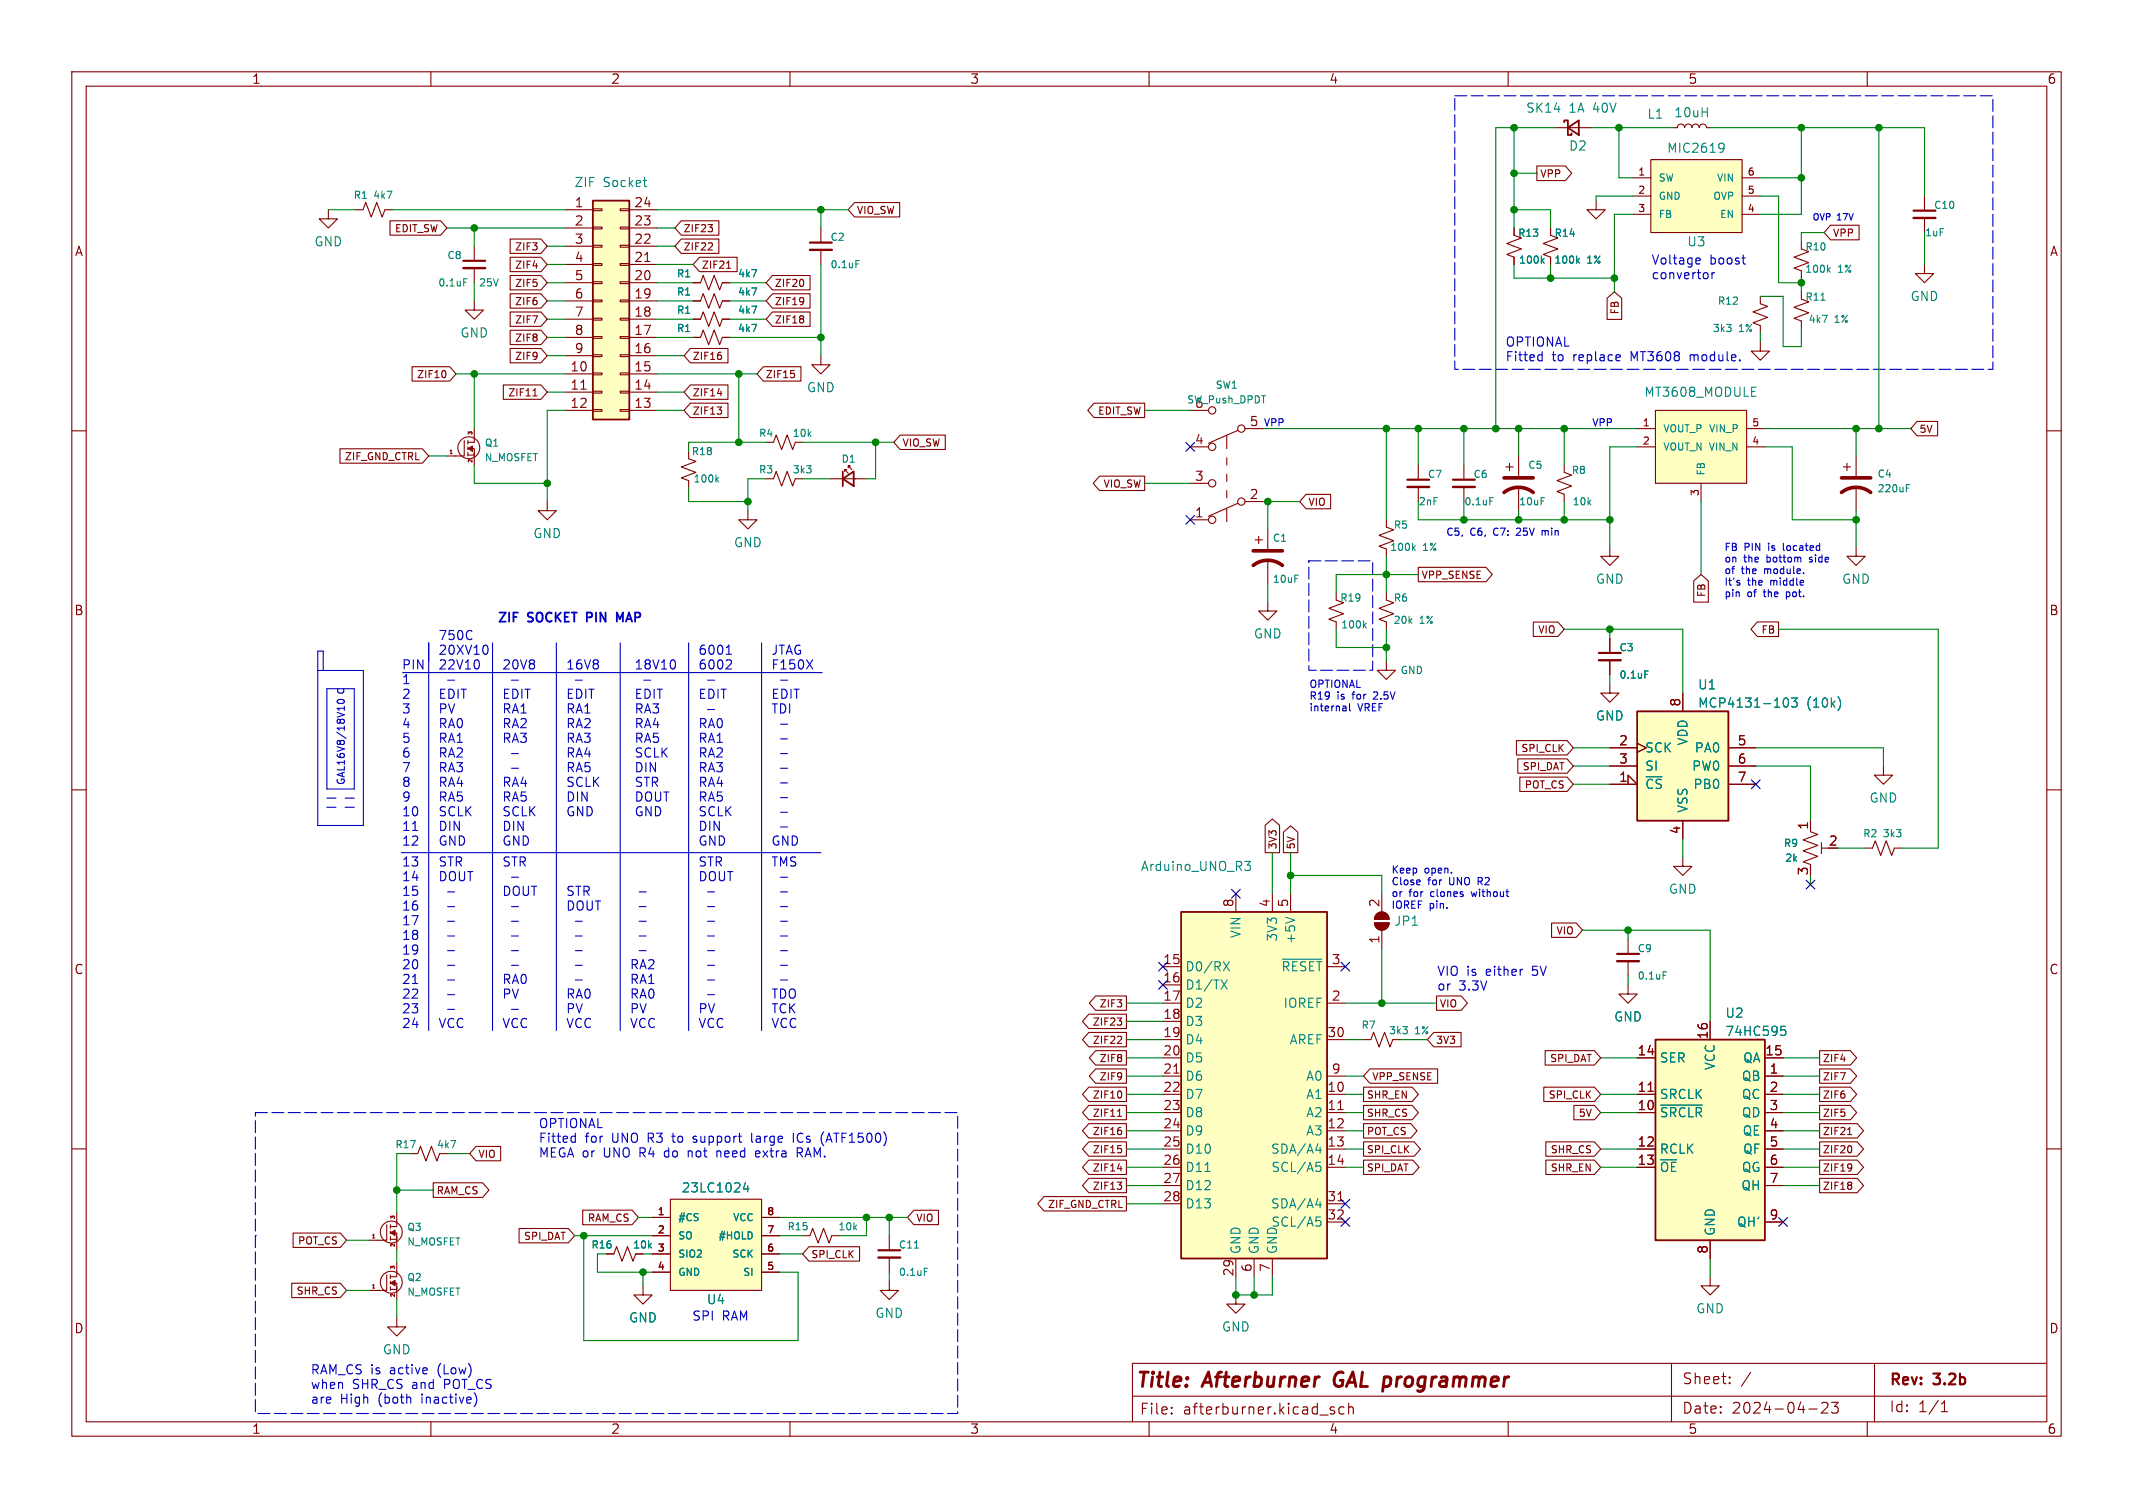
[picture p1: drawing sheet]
<svg xmlns="http://www.w3.org/2000/svg" width="297mm" height="210mm" viewBox="0 0 297 210" stroke-linecap="round" stroke-linejoin="round" font-family="sans-serif">
<defs><g id="words">
<g font-size="2.8" fill="#840000">
<text x="158.1" y="193.8">Title:</text>
<text x="167.7" y="193.8">Afterburner</text>
<text x="186.6" y="193.8">GAL programmer</text>
</g>
<g font-size="2.1" fill="#840000">
<text x="158.6" y="197.2">File:</text>
<text x="164.7" y="197.2">afterburner.kicad_sch</text>
<text x="234.1" y="197.1">Date:</text>
<text x="234.2" y="193">Sheet:</text>
<text x="241.2" y="197.1">2024-04-23</text>
<text x="263" y="193.3">Rev:</text>
<text x="263" y="196.9">Id:</text>
<text x="267.1" y="196.9">1/1</text>
<text x="269.4" y="193.3">3.2b</text>
</g>
<g font-size="1.8" fill="#840000">
<text x="35" y="11.9">1</text>
<text x="85" y="11.9">2</text>
<text x="135" y="11.9">3</text>
<text x="185" y="11.9">4</text>
<text x="235" y="11.9">5</text>
<text x="285" y="11.9">6</text>
<text x="79.9" y="29">1</text>
<text x="88.2" y="29">24</text>
<text x="10.3" y="35.9">A</text>
<text x="79.9" y="31.5">2</text>
<text x="79.9" y="34">3</text>
<text x="88.2" y="34">22</text>
<text x="88.2" y="31.5">23</text>
<text x="285.3" y="35.9">A</text>
<text x="79.9" y="36.6">4</text>
<text x="79.9" y="39.1">5</text>
<text x="79.9" y="41.7">6</text>
<text x="88.2" y="41.7">19</text>
<text x="88.2" y="39.1">20</text>
<text x="88.2" y="36.6">21</text>
<text x="79.9" y="44.2">7</text>
<text x="79.9" y="46.7">8</text>
<text x="88.2" y="46.7">17</text>
<text x="88.2" y="44.2">18</text>
<text x="79.3" y="51.8">10</text>
<text x="79.9" y="49.3">9</text>
<text x="88.2" y="51.8">15</text>
<text x="88.2" y="49.3">16</text>
<text x="79.3" y="54.4">11</text>
<text x="79.3" y="56.9">12</text>
<text x="88.2" y="56.9">13</text>
<text x="88.2" y="54.4">14</text>
<text x="173.9" y="59.4">5</text>
<text x="166.3" y="62">4</text>
<text x="166.3" y="67.1">3</text>
<text x="173.9" y="69.6">2</text>
<text x="166.3" y="72.1">1</text>
<text x="10.3" y="85.9">B</text>
<text x="285.3" y="85.9">B</text>
<text x="234.1" y="98.5" transform="rotate(-90 234.1 98.5)">8</text>
<text x="225.4" y="103.9">2</text>
<text x="225.4" y="106.4">3</text>
<text x="241.9" y="103.9">5</text>
<text x="241.9" y="106.4">6</text>
<text x="225.4" y="109">1</text>
<text x="241.9" y="109">7</text>
<text x="234.1" y="116.3" transform="rotate(-90 234.1 116.3)">4</text>
<text x="251.8" y="115.6" transform="rotate(-90 251.8 115.6)">1</text>
<text x="254.6" y="117.9">2</text>
<text x="251.8" y="122" transform="rotate(-90 251.8 122)">3</text>
<text x="171.8" y="126.4" transform="rotate(-90 171.8 126.4)">8</text>
<text x="176.9" y="126.4" transform="rotate(-90 176.9 126.4)">4</text>
<text x="179.5" y="126.4" transform="rotate(-90 179.5 126.4)">5</text>
<text x="192.2" y="131.5" transform="rotate(-90 192.2 131.5)">1</text>
<text x="192.2" y="126.4" transform="rotate(-90 192.2 126.4)">2</text>
<text x="10.3" y="135.9">C</text>
<text x="161.9" y="134.4">15</text>
<text x="161.9" y="136.9">16</text>
<text x="185.3" y="134.4">3</text>
<text x="285.3" y="135.9">C</text>
<text x="161.9" y="139.4">17</text>
<text x="161.9" y="142">18</text>
<text x="185.3" y="139.4">2</text>
<text x="161.9" y="144.5">19</text>
<text x="161.9" y="147.1">20</text>
<text x="161.9" y="149.6">21</text>
<text x="184.7" y="144.5">30</text>
<text x="185.3" y="149.6">9</text>
<text x="227.9" y="147.1">14</text>
<text x="237.9" y="144.8" transform="rotate(-90 237.9 144.8)">16</text>
<text x="245.7" y="147.1">15</text>
<text x="246.3" y="149.6">1</text>
<text x="161.9" y="152.1">22</text>
<text x="161.9" y="154.7">23</text>
<text x="184.7" y="152.1">10</text>
<text x="184.7" y="154.7">11</text>
<text x="227.9" y="154.7">10</text>
<text x="227.9" y="152.1">11</text>
<text x="246.3" y="152.1">2</text>
<text x="246.3" y="154.7">3</text>
<text x="161.9" y="157.2">24</text>
<text x="161.9" y="159.8">25</text>
<text x="184.7" y="157.2">12</text>
<text x="184.7" y="159.8">13</text>
<text x="227.9" y="159.8">12</text>
<text x="246.3" y="157.2">4</text>
<text x="246.3" y="159.8">5</text>
<text x="161.9" y="162.3">26</text>
<text x="161.9" y="164.8">27</text>
<text x="161.9" y="167.4">28</text>
<text x="184.7" y="162.3">14</text>
<text x="184.7" y="167.4">31</text>
<text x="227.9" y="162.3">13</text>
<text x="246.3" y="162.3">6</text>
<text x="246.3" y="164.8">7</text>
<text x="184.7" y="169.9">32</text>
<text x="246.3" y="169.9">9</text>
<text x="171.8" y="177.8" transform="rotate(-90 171.8 177.8)">29</text>
<text x="174.4" y="177.2" transform="rotate(-90 174.4 177.2)">6</text>
<text x="176.9" y="177.2" transform="rotate(-90 176.9 177.2)">7</text>
<text x="237.9" y="174.7" transform="rotate(-90 237.9 174.7)">8</text>
<text x="10.3" y="185.9">D</text>
<text x="285.3" y="185.9">D</text>
<text x="35" y="199.9">1</text>
<text x="85" y="199.9">2</text>
<text x="135" y="199.9">3</text>
<text x="185" y="199.9">4</text>
<text x="235" y="199.9">5</text>
<text x="285" y="199.9">6</text>
</g>
<g font-size="1.8" fill="#008484">
<text x="212.4" y="15.9">SK14</text>
<text x="218.5" y="15.9">1A</text>
<text x="221.9" y="15.9">40V</text>
<text x="229.3" y="16.7">L1</text>
<text x="233" y="16.5">10uH</text>
<text x="218.4" y="21.2">D2</text>
<text x="232" y="21.5">MIC2619</text>
<text x="79.9" y="26.3">ZIF</text>
<text x="84" y="26.3">Socket</text>
<text x="43.7" y="34.5">GND</text>
<text x="234.8" y="34.5">U3</text>
<text x="64" y="47.2">GND</text>
<text x="265.9" y="42.1">GND</text>
<text x="112.3" y="54.8">GND</text>
<text x="166.3" y="56.9">6</text>
<text x="228.9" y="55.5">MT3608_MODULE</text>
<text x="74.2" y="75.2">GND</text>
<text x="102.1" y="76.4">GND</text>
<text x="222.1" y="81.5">GND</text>
<text x="256.4" y="81.5">GND</text>
<text x="174.5" y="89.1">GND</text>
<text x="222.1" y="100.6">GND</text>
<text x="236.3" y="96.2">U1</text>
<text x="236.3" y="98.8">MCP4131-103</text>
<text x="251.5" y="98.8">(10k)</text>
<text x="229" y="105">SCK</text>
<text x="229" y="107.5">SI</text>
<text x="235.2" y="103.9" transform="rotate(-90 235.2 103.9)">VDD</text>
<text x="235.5" y="107.5">PW0</text>
<text x="235.9" y="105">PA0</text>
<text x="229" y="110.1">~{CS}</text>
<text x="235.2" y="113.3" transform="rotate(-90 235.2 113.3)">VSS</text>
<text x="235.7" y="110.1">PB0</text>
<text x="260.2" y="112">GND</text>
<text x="158.8" y="121.5">Arduino_UNO_R3</text>
<text x="232.3" y="124.7">GND</text>
<text x="172.9" y="130.7" transform="rotate(-90 172.9 130.7)">VIN</text>
<text x="178" y="131.2" transform="rotate(-90 178 131.2)">3V3</text>
<text x="180.6" y="131.6" transform="rotate(-90 180.6 131.6)">+5V</text>
<text x="194.1" y="129.1">JP1</text>
<text x="165" y="135.5">D0/RX</text>
<text x="178.3" y="135.5">~{RESET}</text>
<text x="165" y="138">D1/TX</text>
<text x="165" y="140.6">D2</text>
<text x="165" y="143.1">D3</text>
<text x="178.6" y="140.6">IOREF</text>
<text x="224.7" y="142.5">GND</text>
<text x="240.2" y="141.9">U2</text>
<text x="165" y="145.6">D4</text>
<text x="165" y="148.2">D5</text>
<text x="179.5" y="145.6">AREF</text>
<text x="231" y="148.2">SER</text>
<text x="239" y="149.1" transform="rotate(-90 239 149.1)">VCC</text>
<text x="240.2" y="144.5">74HC595</text>
<text x="242.6" y="148.2">QA</text>
<text x="165" y="150.7">D6</text>
<text x="165" y="153.3">D7</text>
<text x="165" y="155.8">D8</text>
<text x="181.8" y="153.3">A1</text>
<text x="181.8" y="155.8">A2</text>
<text x="181.8" y="150.7">A0</text>
<text x="231" y="155.8">~{SRCLR}</text>
<text x="231" y="153.3">SRCLK</text>
<text x="242.4" y="150.7">QB</text>
<text x="242.4" y="153.3">QC</text>
<text x="242.4" y="155.8">QD</text>
<text x="165" y="158.3">D9</text>
<text x="165" y="160.9">D10</text>
<text x="176.9" y="160.9">SDA/A4</text>
<text x="181.8" y="158.3">A3</text>
<text x="231" y="160.9">RCLK</text>
<text x="242.6" y="158.3">QE</text>
<text x="242.6" y="160.9">QF</text>
<text x="94.8" y="166.3">23LC1024</text>
<text x="165" y="163.4">D11</text>
<text x="165" y="166">D12</text>
<text x="176.9" y="163.4">SCL/A5</text>
<text x="231" y="163.4">~{OE}</text>
<text x="242.4" y="166">QH</text>
<text x="242.4" y="163.4">QG</text>
<text x="165" y="168.5">D13</text>
<text x="176.9" y="168.5">SDA/A4</text>
<text x="176.9" y="171">SCL/A5</text>
<text x="239" y="172.2" transform="rotate(-90 239 172.2)">GND</text>
<text x="241.8" y="171">QH'</text>
<text x="172.9" y="174.8" transform="rotate(-90 172.9 174.8)">GND</text>
<text x="175.5" y="174.8" transform="rotate(-90 175.5 174.8)">GND</text>
<text x="178" y="174.8" transform="rotate(-90 178 174.8)">GND</text>
<text x="87.5" y="184.4">GND</text>
<text x="98.3" y="181.8">U4</text>
<text x="121.8" y="183.7">GND</text>
<text x="170" y="185.6">GND</text>
<text x="236.1" y="183.1">GND</text>
<text x="53.2" y="188.8">GND</text>
</g>
<g font-size="1.8" fill="#0000c2">
<text x="229.9" y="37.1">Voltage</text>
<text x="229.9" y="39.1">convertor</text>
<text x="238.1" y="37.1">boost</text>
<text x="209.5" y="48.5">OPTIONAL</text>
<text x="209.5" y="50.5">Fitted</text>
<text x="216.1" y="50.5">to</text>
<text x="219.1" y="50.5">replace</text>
<text x="227.3" y="50.5">MT3608</text>
<text x="235.8" y="50.5">module.</text>
<text x="61" y="89.2">750C</text>
<text x="69.2" y="86.7">ZIF</text>
<text x="73.6" y="86.7">SOCKET</text>
<text x="82.3" y="86.7">PIN</text>
<text x="86.9" y="86.7">MAP</text>
<text x="55.9" y="93.3">PIN</text>
<text x="55.9" y="95.4">1</text>
<text x="61" y="91.3">20XV10</text>
<text x="61" y="93.3">22V10</text>
<text x="69.8" y="93.3">20V8</text>
<text x="78.7" y="93.3">16V8</text>
<text x="88.3" y="93.3">18V10</text>
<text x="97.2" y="91.3">6001</text>
<text x="97.2" y="93.3">6002</text>
<text x="107.3" y="91.3">JTAG</text>
<text x="107.3" y="93.3">F150X</text>
<text x="48" y="96.9" transform="rotate(-90 48 96.9)">c</text>
<text x="55.9" y="97.4">2</text>
<text x="55.9" y="99.5">3</text>
<text x="55.9" y="101.5">4</text>
<text x="61" y="97.4">EDIT</text>
<text x="61" y="99.5">PV</text>
<text x="61" y="101.5">RA0</text>
<text x="69.8" y="97.4">EDIT</text>
<text x="69.8" y="99.5">RA1</text>
<text x="69.8" y="101.5">RA2</text>
<text x="78.7" y="97.4">EDIT</text>
<text x="78.7" y="99.5">RA1</text>
<text x="78.7" y="101.5">RA2</text>
<text x="88.3" y="97.4">EDIT</text>
<text x="88.3" y="99.5">RA3</text>
<text x="88.3" y="101.5">RA4</text>
<text x="97.2" y="97.4">EDIT</text>
<text x="97.2" y="101.5">RA0</text>
<text x="107.3" y="97.4">EDIT</text>
<text x="107.3" y="99.5">TDI</text>
<text x="55.9" y="103.5">5</text>
<text x="55.9" y="105.6">6</text>
<text x="55.9" y="107.6">7</text>
<text x="61" y="103.5">RA1</text>
<text x="61" y="105.6">RA2</text>
<text x="61" y="107.6">RA3</text>
<text x="69.8" y="103.5">RA3</text>
<text x="78.7" y="103.5">RA3</text>
<text x="78.7" y="105.6">RA4</text>
<text x="78.7" y="107.6">RA5</text>
<text x="88.3" y="103.5">RA5</text>
<text x="88.3" y="105.6">SCLK</text>
<text x="88.3" y="107.6">DIN</text>
<text x="97.2" y="103.5">RA1</text>
<text x="97.2" y="105.6">RA2</text>
<text x="97.2" y="107.6">RA3</text>
<text x="55.9" y="109.7">8</text>
<text x="55.9" y="111.7">9</text>
<text x="55.9" y="113.8">10</text>
<text x="61" y="109.7">RA4</text>
<text x="61" y="111.7">RA5</text>
<text x="61" y="113.8">SCLK</text>
<text x="69.8" y="109.7">RA4</text>
<text x="69.8" y="111.7">RA5</text>
<text x="69.8" y="113.8">SCLK</text>
<text x="78.7" y="109.7">SCLK</text>
<text x="78.7" y="111.7">DIN</text>
<text x="78.7" y="113.8">GND</text>
<text x="88.3" y="109.7">STR</text>
<text x="88.3" y="111.7">DOUT</text>
<text x="88.3" y="113.8">GND</text>
<text x="97.2" y="109.7">RA4</text>
<text x="97.2" y="111.7">RA5</text>
<text x="97.2" y="113.8">SCLK</text>
<text x="55.9" y="115.8">11</text>
<text x="55.9" y="117.9">12</text>
<text x="61" y="115.8">DIN</text>
<text x="61" y="117.9">GND</text>
<text x="69.8" y="115.8">DIN</text>
<text x="69.8" y="117.9">GND</text>
<text x="97.2" y="115.8">DIN</text>
<text x="97.2" y="117.9">GND</text>
<text x="107.3" y="117.9">GND</text>
<text x="55.9" y="120.8">13</text>
<text x="55.9" y="122.8">14</text>
<text x="55.9" y="124.9">15</text>
<text x="61" y="120.8">STR</text>
<text x="61" y="122.8">DOUT</text>
<text x="69.8" y="120.8">STR</text>
<text x="69.8" y="124.9">DOUT</text>
<text x="78.7" y="124.9">STR</text>
<text x="97.2" y="120.8">STR</text>
<text x="97.2" y="122.8">DOUT</text>
<text x="107.3" y="120.8">TMS</text>
<text x="55.9" y="126.9">16</text>
<text x="55.9" y="128.9">17</text>
<text x="55.9" y="131">18</text>
<text x="78.7" y="126.9">DOUT</text>
<text x="55.9" y="133">19</text>
<text x="55.9" y="135.1">20</text>
<text x="55.9" y="137.1">21</text>
<text x="69.8" y="137.1">RA0</text>
<text x="87.6" y="135.1">RA2</text>
<text x="87.6" y="137.1">RA1</text>
<text x="200" y="136.1">VIO is</text>
<text x="207" y="136.1">either</text>
<text x="213.6" y="136.1">5V</text>
<text x="55.9" y="139.2">22</text>
<text x="55.9" y="141.2">23</text>
<text x="55.9" y="143.3">24</text>
<text x="61" y="143.3">VCC</text>
<text x="69.8" y="139.2">PV</text>
<text x="69.8" y="143.3">VCC</text>
<text x="78.7" y="139.2">RA0</text>
<text x="78.7" y="141.2">PV</text>
<text x="78.7" y="143.3">VCC</text>
<text x="87.6" y="139.2">RA0</text>
<text x="87.6" y="141.2">PV</text>
<text x="87.6" y="143.3">VCC</text>
<text x="97.2" y="141.2">PV</text>
<text x="97.2" y="143.3">VCC</text>
<text x="107.3" y="139.2">TDO</text>
<text x="107.3" y="141.2">TCK</text>
<text x="107.3" y="143.3">VCC</text>
<text x="200" y="138.2">or</text>
<text x="203.1" y="138.2">3.3V</text>
<text x="74.9" y="157.3">OPTIONAL</text>
<text x="74.9" y="159.4">Fitted</text>
<text x="74.9" y="161.4">MEGA or</text>
<text x="81.5" y="159.4">for</text>
<text x="84.2" y="161.4">UNO R4</text>
<text x="85.3" y="159.4">UNO R3</text>
<text x="93" y="161.4">do</text>
<text x="94.1" y="159.4">to</text>
<text x="96.4" y="161.4">not</text>
<text x="97.2" y="159.4">support</text>
<text x="100.6" y="161.4">need</text>
<text x="105.5" y="159.4">large</text>
<text x="106.3" y="161.4">extra</text>
<text x="111.5" y="159.4">ICs</text>
<text x="112.2" y="161.4">RAM.</text>
<text x="115.6" y="159.4">(ATF1500)</text>
<text x="96.3" y="184.1">SPI</text>
<text x="100.6" y="184.1">RAM</text>
<text x="43.2" y="191.6">RAM_CS is</text>
<text x="54.4" y="191.6">active</text>
<text x="61.2" y="191.6">(Low)</text>
<text x="43.2" y="193.7">when</text>
<text x="43.2" y="195.7">are</text>
<text x="47.4" y="195.7">High</text>
<text x="49.1" y="193.7">SHR_CS</text>
<text x="52.8" y="195.7">(both</text>
<text x="57.5" y="193.7">and</text>
<text x="59" y="195.7">inactive)</text>
<text x="62.1" y="193.7">POT_CS</text>
</g>
<g font-size="1.4" fill="#008484">
<text x="49.1" y="27.9">R1</text>
<text x="51.9" y="27.9">4k7</text>
<text x="230.9" y="25.5">SW</text>
<text x="230.9" y="28">GND</text>
<text x="238.4" y="28">OVP</text>
<text x="238.9" y="25.5">VIN</text>
<text x="269.2" y="29.3">C10</text>
<text x="115.5" y="33.7">C2</text>
<text x="211.3" y="33.2">R13</text>
<text x="216.4" y="33.2">R14</text>
<text x="230.9" y="30.6">FB</text>
<text x="239.4" y="30.6">EN</text>
<text x="251.3" y="35.1">R10</text>
<text x="267.9" y="33.1">1uF</text>
<text x="60.9" y="40.1">0.1uF</text>
<text x="62.2" y="36.3">C8</text>
<text x="67.1" y="40.1">25V</text>
<text x="94.1" y="38.8">R1</text>
<text x="94.1" y="41.4">R1</text>
<text x="102.7" y="38.8">4k7</text>
<text x="102.7" y="41.4">4k7</text>
<text x="115.5" y="37.6">0.1uF</text>
<text x="211.4" y="36.9">100k</text>
<text x="216.3" y="36.9">100k</text>
<text x="221" y="36.9">1%</text>
<text x="251.2" y="38.2">100k</text>
<text x="255.9" y="38.2">1%</text>
<text x="94.1" y="46.4">R1</text>
<text x="94.1" y="43.9">R1</text>
<text x="102.7" y="46.4">4k7</text>
<text x="102.7" y="43.9">4k7</text>
<text x="238.4" y="46.4">3k3</text>
<text x="239.1" y="42.6">R12</text>
<text x="242.1" y="46.4">1%</text>
<text x="251.3" y="42.1">R11</text>
<text x="251.7" y="45.2">4k7</text>
<text x="255.5" y="45.2">1%</text>
<text x="165.2" y="56.4">SW_Push_DPDT</text>
<text x="169.2" y="54.3">SW1</text>
<text x="67.4" y="62.4">Q1</text>
<text x="67.4" y="64.4">N_MOSFET</text>
<text x="96.2" y="63.6">R18</text>
<text x="105.6" y="61.1">R4</text>
<text x="110.3" y="61.1">10k</text>
<text x="117.1" y="64.6">D1</text>
<text x="212.7" y="65.5">C5</text>
<text x="231.5" y="60.4">VOUT_P VIN_P</text>
<text x="231.5" y="63">VOUT_N VIN_N</text>
<text x="96.5" y="67.4">100k</text>
<text x="105.6" y="66.1">R3</text>
<text x="110.3" y="66.1">3k3</text>
<text x="197.4" y="70.6">2nF</text>
<text x="198.7" y="66.8">C7</text>
<text x="203.8" y="70.6">0.1uF</text>
<text x="205.1" y="66.8">C6</text>
<text x="211.4" y="70.6">10uF</text>
<text x="218.7" y="66.2">R8</text>
<text x="218.9" y="70.6">10k</text>
<text x="237.6" y="66.3" transform="rotate(-90 237.6 66.3)">FB</text>
<text x="261.3" y="66.7">C4</text>
<text x="261.3" y="68.8">220uF</text>
<text x="177.1" y="75.7">C1</text>
<text x="193.5" y="76.9">100k</text>
<text x="194" y="73.8">R5</text>
<text x="198.1" y="76.9">1%</text>
<text x="177.1" y="81.4">10uF</text>
<text x="186.5" y="84">R19</text>
<text x="194" y="84">R6</text>
<text x="186.6" y="87.7">100k</text>
<text x="193.9" y="87.1">20k</text>
<text x="197.7" y="87.1">1%</text>
<text x="194.9" y="94.1">GND</text>
<text x="225.4" y="90.9">C3</text>
<text x="225.4" y="94.7">0.1uF</text>
<text x="248.3" y="118.2">R9</text>
<text x="259.3" y="116.8">R2</text>
<text x="262" y="116.8">3k3</text>
<text x="248.5" y="120.2">2k</text>
<text x="227.9" y="132.8">C9</text>
<text x="227.9" y="136.6">0.1uF</text>
<text x="189.5" y="143.5">R7</text>
<text x="193.3" y="144.2">3k3</text>
<text x="197" y="144.2">1%</text>
<text x="54.9" y="160.1">R17</text>
<text x="60.7" y="160.1">4k7</text>
<text x="56.6" y="171.6">Q3</text>
<text x="56.6" y="173.7">N_MOSFET</text>
<text x="94.4" y="170.3">#CS</text>
<text x="94.4" y="172.8">SO</text>
<text x="99.9" y="172.8">#HOLD</text>
<text x="101.9" y="170.3">VCC</text>
<text x="109.5" y="171.5">R15</text>
<text x="116.6" y="171.5">10k</text>
<text x="56.6" y="178.6">Q2</text>
<text x="82.2" y="174.1">R16</text>
<text x="88" y="174.1">10k</text>
<text x="94.4" y="175.3">SIO2</text>
<text x="94.4" y="177.9">GND</text>
<text x="101.8" y="175.3">SCK</text>
<text x="103.4" y="177.9">SI</text>
<text x="125.1" y="174.1">C11</text>
<text x="125.1" y="177.9">0.1uF</text>
<text x="56.6" y="180.6">N_MOSFET</text>
</g>
<g font-size="1.4" fill="#840000">
<text x="214.4" y="24.9">VPP</text>
<text x="228" y="24.5">1</text>
<text x="228" y="27.1">2</text>
<text x="228" y="29.6">3</text>
<text x="243.2" y="29.6">4</text>
<text x="243.2" y="27.1">5</text>
<text x="243.2" y="24.5">6</text>
<text x="54.8" y="32.6">EDIT_SW</text>
<text x="71.6" y="35.1">ZIF3</text>
<text x="95.1" y="35.1">ZIF22</text>
<text x="95.1" y="32.6">ZIF23</text>
<text x="119.2" y="30">VIO_SW</text>
<text x="255.1" y="33.2">VPP</text>
<text x="71.6" y="37.6">ZIF4</text>
<text x="71.6" y="40.2">ZIF5</text>
<text x="97.6" y="37.6">ZIF21</text>
<text x="107.8" y="40.2">ZIF20</text>
<text x="71.6" y="47.8">ZIF8</text>
<text x="71.6" y="45.3">ZIF7</text>
<text x="71.6" y="42.7">ZIF6</text>
<text x="107.8" y="42.7">ZIF19</text>
<text x="107.8" y="45.3">ZIF18</text>
<text x="225.6" y="43.9" transform="rotate(-90 225.6 43.9)">FB</text>
<text x="57.9" y="52.9">ZIF10</text>
<text x="71.6" y="50.3">ZIF9</text>
<text x="96.4" y="50.3">ZIF16</text>
<text x="106.5" y="52.9">ZIF15</text>
<text x="70.6" y="55.4">ZIF11</text>
<text x="96.4" y="55.4">ZIF14</text>
<text x="96.4" y="58">ZIF13</text>
<text x="152.8" y="58">EDIT_SW</text>
<text x="228.6" y="59.4">1</text>
<text x="243.9" y="59.4">5</text>
<text x="47.9" y="64.3">ZIF_GND_CTRL</text>
<text x="125.6" y="62.4">VIO_SW</text>
<text x="228.6" y="62">2</text>
<text x="243.9" y="62">4</text>
<text x="267.2" y="60.5">5V</text>
<text x="153.5" y="68.1">VIO_SW</text>
<text x="182.1" y="70.7">VIO</text>
<text x="236.6" y="69.2" transform="rotate(-90 236.6 69.2)">3</text>
<text x="197.9" y="80.8">VPP_SENSE</text>
<text x="237.7" y="83.3" transform="rotate(-90 237.7 83.3)">FB</text>
<text x="214" y="88.4">VIO</text>
<text x="245.1" y="88.4">FB</text>
<text x="211.7" y="104.9">SPI_CLK</text>
<text x="211.9" y="107.5">SPI_DAT</text>
<text x="212.2" y="110">POT_CS</text>
<text x="178" y="118.4" transform="rotate(-90 178 118.4)">3V3</text>
<text x="180.5" y="118.4" transform="rotate(-90 180.5 118.4)">5V</text>
<text x="216.6" y="130.3">VIO</text>
<text x="152" y="143">ZIF23</text>
<text x="153" y="140.5">ZIF3</text>
<text x="200.4" y="140.5">VIO</text>
<text x="152" y="145.6">ZIF22</text>
<text x="153" y="148.1">ZIF8</text>
<text x="199.9" y="145.6">3V3</text>
<text x="215.7" y="148.1">SPI_DAT</text>
<text x="253.7" y="148.1">ZIF4</text>
<text x="152" y="153.2">ZIF10</text>
<text x="152" y="155.7">ZIF11</text>
<text x="153" y="150.7">ZIF9</text>
<text x="190.2" y="155.7">SHR_CS</text>
<text x="190.2" y="153.2">SHR_EN</text>
<text x="191" y="150.7">VPP_SENSE</text>
<text x="215.5" y="153.2">SPI_CLK</text>
<text x="219.7" y="155.7">5V</text>
<text x="253.7" y="153.2">ZIF6</text>
<text x="253.7" y="150.7">ZIF7</text>
<text x="253.7" y="155.7">ZIF5</text>
<text x="66.5" y="161.5">VIO</text>
<text x="152" y="158.3">ZIF16</text>
<text x="152" y="160.8">ZIF15</text>
<text x="190.2" y="160.8">SPI_CLK</text>
<text x="190.2" y="158.3">POT_CS</text>
<text x="215.8" y="160.8">SHR_CS</text>
<text x="253.7" y="160.8">ZIF20</text>
<text x="253.7" y="158.3">ZIF21</text>
<text x="60.7" y="166.5">RAM_CS</text>
<text x="152" y="165.9">ZIF13</text>
<text x="152" y="163.4">ZIF14</text>
<text x="190.2" y="163.4">SPI_DAT</text>
<text x="215.8" y="163.4">SHR_EN</text>
<text x="253.7" y="163.4">ZIF19</text>
<text x="253.7" y="165.9">ZIF18</text>
<text x="41.4" y="173.5">POT_CS</text>
<text x="72.8" y="172.9">SPI_DAT</text>
<text x="81.7" y="170.4">RAM_CS</text>
<text x="91.5" y="169.3">1</text>
<text x="91.5" y="171.8">2</text>
<text x="106.7" y="171.8">7</text>
<text x="106.7" y="169.3">8</text>
<text x="127.5" y="170.3">VIO</text>
<text x="145.8" y="168.4">ZIF_GND_CTRL</text>
<text x="91.5" y="174.4">3</text>
<text x="91.5" y="176.9">4</text>
<text x="106.7" y="176.9">5</text>
<text x="106.7" y="174.4">6</text>
<text x="112.9" y="175.4">SPI_CLK</text>
<text x="41.2" y="180.5">SHR_CS</text>
</g>
<g font-size="1.4" fill="#0000c2">
<text x="175.9" y="59.4">VPP</text>
<text x="221.6" y="59.4">VPP</text>
<text x="201.3" y="74.7">C5,</text>
<text x="204.7" y="74.7">C6,</text>
<text x="208.2" y="74.7">C7:</text>
<text x="211.6" y="74.7">25V</text>
<text x="215.4" y="74.7">min</text>
<text x="240" y="76.8">FB</text>
<text x="242.9" y="76.8">PIN</text>
<text x="246.4" y="76.8">is</text>
<text x="248.8" y="76.8">located</text>
<text x="240" y="78.4">on</text>
<text x="240" y="80">of</text>
<text x="240" y="81.6">It's</text>
<text x="240" y="83.2">pin</text>
<text x="242.5" y="80">the</text>
<text x="242.9" y="78.4">the</text>
<text x="243.3" y="83.2">of</text>
<text x="243.4" y="81.6">the</text>
<text x="245.8" y="83.2">the</text>
<text x="245.9" y="80">module.</text>
<text x="246.2" y="78.4">bottom</text>
<text x="246.7" y="81.6">middle</text>
<text x="249.2" y="83.2">pot.</text>
<text x="252.4" y="78.4">side</text>
<text x="182.2" y="96">OPTIONAL</text>
<text x="182.2" y="97.6">R19</text>
<text x="182.2" y="99.3">internal</text>
<text x="186.2" y="97.6">is</text>
<text x="188.6" y="97.6">for</text>
<text x="189.1" y="99.3">VREF</text>
<text x="191.7" y="97.6">2.5V</text>
<text x="48.1" y="109.4" transform="rotate(-90 48.1 109.4)">GAL16V8/18V10</text>
<text x="193.7" y="121.9">Keep</text>
<text x="193.7" y="123.5">Close</text>
<text x="193.7" y="125.1">or</text>
<text x="196.3" y="125.1">for</text>
<text x="198.4" y="121.9">open.</text>
<text x="198.9" y="123.5">for</text>
<text x="199.4" y="125.1">clones</text>
<text x="202" y="123.5">UNO</text>
<text x="205.4" y="125.1">without</text>
<text x="206.2" y="123.5">R2</text>
<text x="193.7" y="126.8">IOREF</text>
<text x="199.1" y="126.8">pin.</text>
</g>
<g font-size="1.2" fill="#0000c2">
<text x="252.3" y="30.9">OVP</text>
<text x="255.8" y="30.9">17V</text>
</g>
<g font-size=".7" fill="#840000">
<text x="62.4" y="63.2">1</text>
<text x="65.8" y="64.6" transform="rotate(-90 65.8 64.6)">2</text>
<text x="65.8" y="60.7" transform="rotate(-90 65.8 60.7)">3</text>
<text x="51.6" y="172.5">1</text>
<text x="55" y="173.8" transform="rotate(-90 55 173.8)">2</text>
<text x="55" y="169.9" transform="rotate(-90 55 169.9)">3</text>
<text x="51.6" y="179.5">1</text>
<text x="55" y="176.9" transform="rotate(-90 55 176.9)">3</text>
<text x="55" y="180.8" transform="rotate(-90 55 180.8)">2</text>
</g>
</g></defs>
<g fill="none" stroke="#840000" stroke-width=".15">
<path d="M10 10h277v190h-277zM12 12h273v186h-273zM60 10v2M110 10v2M160 10v2M210 10v2M260 10v2M10 60h2M285 60h2M10 110h2M285 110h2M10 160h2"/>
<path d="M285 160h2M60 198v2M110 198v2M157.7 194.4h127.2M160 198v2M163.1 196.8h.1l-.1 .1M163.1 196.8v.1M163.1 196v.1M163.1 196l.1 .1h-.1M185.3 196.3l.3 .1 .3 .2-.1 .2-.4 .1M185.3 196l.1-.1 .4 .1M187.1 196l-.4-.1-.3 .3v.4l.2 .2 .1 .1 .4-.1"/>
<path d="M187.8 196.1a.37 .37 0 0 1 .6 0v.8M187.8 195.4v1.5M210 198v2M232.7 189.9v8.1M240.8 192.6h.1l-.1 .1M240.8 192.6v.1M240.8 191.8v.1M240.8 191.8h.1l-.1 .1M243.8 191.1l-1.3 2M251.9 196.2h1.1M253.7 195.4l.2-.1 .5 .1a.4 .4 0 0 1 0 .5l-.8 .9h.9M255 195.3h1l-.5 .6a.41 .41 0 0 1 .5 .3v.3l-.2 .2-.6 .1-.2-.1"/>
<path d="M260 198v2M261 190v8M270.3 196.6h.9M270.3 195.5l.4-.4v1.5M284.9 189.9h-127.2v8.1"/>
</g>
<path d="M186.1 191.4a1.27 1.27 0 0 0-.1 1.6" fill="none" stroke="#840000" stroke-width=".4"/>
<path d="M230.5 57.2h12.7v10.1h-12.7z" fill="#ffffc2"/>
<g fill="none" stroke="#840000" stroke-width=".15">
<path d="M216.5 17.8h5.1M233 17.8h.6a.51 .51 0 0 1 .5-.5 .51 .51 0 0 1 .5 .5 .51 .51 0 0 1 .5-.5 .51 .51 0 0 1 .5 .5 .51 .51 0 0 1 .5-.5 .51 .51 0 0 1 .5 .5 .51 .51 0 0 1 .5-.5 .51 .51 0 0 1 .5 .5h.5M66 34.3v2M66 37.3v2.1M250.8 33.7v1l1 .4-2 .7 2 .8-2 .7 1 .4v1M268 36.8v1.3h1.2l-1.2 1.3-1.3-1.3h1.3M268 27.3v2M268 30.4v2M228 59.7h2.5M230.5 57.2h12.7v10.1h-12.7zM243.2 59.7h2.5M245.1 41.3v1l1 .4-2 .7 2 .8-2 .8 1 .3v1.1"/>
<path d="M245.1 47.6v1.3h1.3l-1.3 1.3-1.3-1.3h1.3M250.8 40.6v1.1l1 .3-2 .8 2 .8-2 .7 1 .4v1M224.2 76.2v1.3h1.2l-1.2 1.2-1.3-1.2h1.3M228 62.2h2.5M236.9 67.3v2.6M243.2 62.2h2.5M186.1 82.6v1l1 .3-2.1 .8 2.1 .8-2.1 .7 1.1 .4v1M193 92.1v1.2h1.3l-1.3 1.3-1.2-1.3h1.2M193 82.6v1l1.1 .3-2.1 .8 2.1 .8-2.1 .7 1 .4v1"/>
</g>
<path d="M64.6 38.8h.4M254.6 37.5l.2 .4M254.8 37.3l-.3 .3M243.9 55.2h.6M243.9 53.9h.6M253.5 41.8h.6M253.8 43.9h.6l-.4 1M190 87.1l.2 .3M190.2 86.8l-.3 .4" fill="none" stroke="#008484" stroke-width=".15"/>
<path d="M217.8 17v-.2h.5v2h.5v-.3M218.3 17.8l1.5-1v2z" fill="none" stroke="#840000" stroke-width=".25"/>
<path d="M64.5 37.3h3.1M266.4 30.4h3.1" fill="none" stroke="#840000" stroke-width=".33"/>
<path d="M64.5 36.3h3.1M266.4 29.3h3.1" fill="none" stroke="#840000" stroke-width=".3"/>
<path d="M229.9 22.2h12.7v10.2h-12.7z" fill="#ffffc2"/>
<g fill="none" stroke="#840000" stroke-width=".15">
<path d="M45.7 29.2v1.3h1.3l-1.3 1.3-1.3-1.3h1.3M49.5 29.2h1l.4-1 .8 2 .8-2 .7 2 .4-1h1M227.3 24.8h2.6M227.3 27.3h2.6M227.3 29.8h2.6M229.9 22.2h12.7v10.2h-12.7zM242.6 24.8h2.5M242.6 27.3h2.5M242.6 29.8h2.5M66 41.9v1.3h1.3l-1.3 1.3-1.2-1.3h1.2M66 59.7v1.2M62.2 63.5h1.2"/>
<path d="M62.7 63.2h.3M64.6 61.3v2.2h-1.2M65.2 61.3v.5M65.2 62.2v.4M65.2 63v.5M65.3 62.5l.5 .4v-.8l-.6 .4h.8v.7M65.7 62.5l.1 .1M65.8 62.2l-.4 .3 .4 .2M65.8 62.4l-.3 .1M66 63v.4h-.8M66 60.8v.8h-.8M66 63.1v1.7"/>
<path d="M76.2 69.9v1.2h1.3l-1.3 1.3-1.3-1.3h1.3M104.1 71.1v1.3h1.3l-1.3 1.3-1.2-1.3h1.2M256.7 65h1M257.2 64.5v1M258.4 76.2v1.3h1.3l-1.3 1.2-1.2-1.2h1.2M258.4 63.5v2.8M258.4 67.8v3.3M238.1 177.8v1.3h1.3l-1.3 1.2-1.2-1.2h1.2"/>
<circle cx="65.3" cy="62.4" r="1.52"/>
</g>
<path d="M239.6 19.9l.4 .2a.84 .84 0 0 1-.3 1.1M53.9 26.6h.7l-.5 1M240.1 20.5l-.3 .2h-.2M265.5 68h.3M265.5 67.5h.4" fill="none" stroke="#008484" stroke-width=".15"/>
<path d="M256.4 68.6a3.3 3.3 0 0 1 4.1 0M256.4 66.5h4.1" fill="none" stroke="#840000" stroke-width=".51"/>
<path d="M230.5 144.8h15.2v27.9h-15.2z" fill="#ffffc2"/>
<path d="M230.5 144.8h15.2v27.9h-15.2z" fill="none" stroke="#840000" stroke-width=".25"/>
<g fill="none" stroke="#840000" stroke-width=".15">
<path d="M95.9 63.9l1 .4-2 .7 2 .8-2 .7 1 .4v1M217.8 64.8v1l1 .4-2 .7 2 .8-2 .8 1 .3v1.1M226.7 137.2v1.2h1.3l-1.3 1.3-1.3-1.3h1.3M226.7 130.8v2M226.7 133.9v2M228 154.9h2.5M228 152.4h2.5M228 147.3h2.5M229.5 152h.7M238.1 142.2v2.6M245.7 149.9h2.6M245.7 154.9h2.6"/>
<path d="M245.7 152.4h2.6M245.7 147.3h2.6M245.7 157.5h2.6M228 160h2.5M228 162.6h2.5M238.1 172.7v2.6M245.7 160h2.6M245.7 162.6h2.6M245.7 165.1h2.6M245.7 170.2h2.6"/>
</g>
<path d="M99.8 66.7l.3 .4M100.1 66.5l-.4 .3M231.6 135.3h.5M231.2 153.9h5.8M248 142.9h.6M248.1 143.4h.3l.3 .3v.3l-.2 .1-.4 .1" fill="none" stroke="#008484" stroke-width=".15"/>
<path d="M225.2 133.9h3" fill="none" stroke="#840000" stroke-width=".33"/>
<path d="M225.2 132.8h3" fill="none" stroke="#840000" stroke-width=".3"/>
<path d="M93.3 167h12.7v12.7h-12.7z" fill="#ffffc2"/>
<g fill="none" stroke="#840000" stroke-width=".15">
<path d="M51.4 179.7h1.2M51.4 172.7h1.2M51.9 179.4h.3M51.9 172.4h.3M53.8 177.5v2.2h-1.2M53.8 170.6v2.1h-1.2M54.4 170.6v.5M54.4 171.5v.3M54.4 172.2v.5M54.4 177.5v.6M54.4 178.4v.4M54.4 179.2v.5"/>
<path d="M54.5 178.7l.5 .4v-.8l-.6 .4h.8v.8M54.5 171.7l.5 .4v-.8l-.6 .4h.8v.8M54.9 178.7l.1 .1M54.9 171.7l.1 .1M55 178.4l-.4 .3 .4 .2M55 178.6l-.3 .1M55 171.5l-.4 .2 .4 .3M55 171.6l-.3 .1M55.2 179.2v.4h-.8M55.2 177v.8h-.8M55.2 172.2v.4h-.8M55.2 170.1v.7h-.8"/>
<path d="M55.2 168.9v1.2M55.2 172.3v1.7M55.2 175.9v1.2M55.2 179.3v1.7M57.1 160.7h1.1l.3-1.1 .8 2.1 .8-2.1 .7 2.1 .4-1h1M84.5 174.6h1l.4-1 .7 2 .8-2 .7 2 .4-1h1M89.5 179.1v1.2h1.3l-1.3 1.3-1.2-1.3h1.2M90.8 169.5h2.5M90.8 172.1h2.5M90.8 174.6h2.5M90.8 177.2h2.5M93.3 167h12.7v12.7h-12.7z"/>
<path d="M106 169.5h2.6M106 172.1h2.6M106 174.6h2.6M106 177.2h2.6M111.8 172.1h1l.4-1 .7 2 .8-2 .7 2 .4-1h1M123.8 178.4v1.3h1.3l-1.3 1.3-1.2-1.3h1.2M123.8 172.1v2M123.8 175.1v2.1M55.2 183.5v1.3h1.3l-1.3 1.3-1.2-1.3h1.2M172.1 180.3v1.3h1.3l-1.3 1.3-1.3-1.3h1.3"/>
<circle cx="54.5" cy="178.6" r="1.52"/>
<circle cx="54.5" cy="171.6" r="1.52"/>
</g>
<path d="M62.8 158.8h.6l-.4 1M103.8 164.7l-.3 .9h.8M104.1 165.1v.9M127.3 173.8h.6M128.7 176.6h.5" fill="none" stroke="#008484" stroke-width=".15"/>
<path d="M122.3 175.1h3" fill="none" stroke="#840000" stroke-width=".33"/>
<path d="M122.3 174.1h3" fill="none" stroke="#840000" stroke-width=".3"/>
<path d="M164.5 127h20.3v48.3h-20.3z" fill="#ffffc2"/>
<path d="M164.5 127h20.3v48.3h-20.3z" fill="none" stroke="#840000" stroke-width=".25"/>
<g fill="none" stroke="#840000" stroke-width=".15">
<path d="M96.5 39.4h1l.4-1 .8 2 .7-2 .8 2 .4-1h1M210.8 31.8v1l1 .3-2 .8 2 .8-2 .7 1 .4v1M215.9 31.8v1l1 .3-2 .8 2 .8-2 .7 1 .4v1M222.2 27.9v1.3h1.3l-1.3 1.3-1.2-1.3h1.2M174.8 75.2h1M175.3 74.7v1M176.5 73.7v2.8M176.5 78v3.3M203.8 64.8v2M203.8 67.8v2.1M209.7 65h1M210.2 64.5v1"/>
<path d="M211.5 63.5v2.8M211.5 67.8v3.3M176.5 83.8v1.3h1.3l-1.3 1.3-1.2-1.3h1.2M161.9 134.6h2.6M161.9 137.2h2.6M161.9 139.7h2.6M172.1 124.5v2.5M177.2 124.5v2.5M179.7 124.5v2.5M184.8 134.6h2.5M184.8 139.7h2.5M191.4 128.5h2a1.02 1.02 0 0 1-1 1 1.02 1.02 0 0 1-1-1z"/>
<path d="M191.7 127.3a1.02 1.02 0 0 1 1.1-.2 1.02 1.02 0 0 1 .6 .9h-2l.1-.4zM192.4 124.5v2.5M192.4 129.5v2.6M161.9 152.4h2.6M161.9 154.9h2.6M161.9 157.5h2.6M161.9 142.2h2.6M161.9 144.8h2.6M161.9 147.3h2.6M161.9 149.9h2.6M163.4 149.4h.8M184.8 152.4h2.5"/>
<path d="M184.8 154.9h2.5M184.8 157.5h2.5M184.8 144.8h2.5M184.8 149.9h2.5M186.3 154.5h.7M161.9 160h2.6M161.9 162.6h2.6M161.9 165.1h2.6M161.9 167.6h2.6M172.1 175.3v2.5M174.6 175.3v2.5M177.2 175.3v2.5"/>
<path d="M184.8 160h2.5M184.8 162.6h2.5M184.8 167.6h2.5M184.8 170.2h2.5M186.3 167.2h.7"/>
</g>
<g fill="none" stroke="#008484" stroke-width=".15">
<path d="M104.7 37.6h.7l-.5 1M214.7 36.3l.3 .3M215 36l-.4 .4M219.6 36.3l.3 .3M219.9 36l-.4 .4M207.4 69.3h.5M214.6 69.3h.5M180.3 80.1h.5M173.3 120h.8l-.4 .4 .3 .2 .1 .4-.2 .2h-.4M170 136.5l.9 1.2M170.3 133.9l.9 1.3M170.9 136.5l-.9 1.2"/>
<path d="M171.2 133.9l-.9 1.3M178.6 133.6h5.4M179 127.7l1.3 .5M183.8 159.8v.8M167.8 163.1h.7M183.2 160.2h.8M183.2 167.8h.8M183.3 161.9h.6M183.3 169.5h.6M183.4 162.4h.3l.2 .2v.3l-.1 .2h-.4M183.4 170h.3l.2 .2v.3l-.1 .2-.4 .1M183.8 167.4v.8"/>
</g>
<path d="M174.5 78.7a3.3 3.3 0 0 1 4.1 0M174.5 76.7h4.1M209.4 68.6a3.3 3.3 0 0 1 4.1 0M209.4 66.5h4.1" fill="none" stroke="#840000" stroke-width=".51"/>
<path d="M202.3 67.8h3.1" fill="none" stroke="#840000" stroke-width=".33"/>
<path d="M202.3 66.8h3.1" fill="none" stroke="#840000" stroke-width=".3"/>
<g fill="#840000" stroke="#840000" stroke-width=".15">
<path d="M191.4 128.5h2a1.02 1.02 0 0 1-1 1 1.02 1.02 0 0 1-1-1z"/>
<path d="M191.7 127.3a1.02 1.02 0 0 1 1.1-.2 1.02 1.02 0 0 1 .6 .9h-2l.1-.4z"/>
</g>
<path d="M82.5 27.9h5.1v30.5h-5.1z" fill="#ffffc2"/>
<g fill="none" stroke="#840000" stroke-width=".15">
<path d="M78.7 29.2h3.8M78.7 31.8h3.8M78.7 39.4h3.8M78.7 36.8h3.8M78.7 34.3h3.8M82.5 39.2h1.3v.3h-1.3zM82.5 36.7h1.3v.3h-1.3zM82.5 34.2h1.3v.2h-1.3zM82.5 31.6h1.3v.3h-1.3zM82.5 29.1h1.3v.2h-1.3zM86.4 39.2h1.2v.3h-1.2zM86.4 36.7h1.2v.3h-1.2z"/>
<path d="M86.4 34.2h1.2v.2h-1.2zM86.4 31.6h1.2v.3h-1.2zM86.4 29.1h1.2v.2h-1.2zM87.6 29.2h3.8M87.6 31.8h3.8M87.6 39.4h3.8M87.6 36.8h3.8M87.6 34.3h3.8M89.8 36.4h.7M78.7 52.1h3.8M78.7 54.6h3.8M78.7 57.2h3.8"/>
<path d="M78.7 49.5h3.8M78.7 47h3.8M78.7 44.5h3.8M78.7 41.9h3.8M80.9 54.2h.7M82.5 57h1.3v.3h-1.3zM82.5 54.5h1.3v.2h-1.3zM82.5 51.9h1.3v.3h-1.3zM82.5 49.4h1.3v.3h-1.3zM82.5 46.9h1.3v.2h-1.3zM82.5 44.3h1.3v.3h-1.3zM82.5 41.8h1.3v.2h-1.3z"/>
<path d="M86.4 57h1.2v.3h-1.2zM86.4 54.5h1.2v.2h-1.2zM86.4 51.9h1.2v.3h-1.2zM86.4 49.4h1.2v.3h-1.2zM86.4 46.9h1.2v.2h-1.2zM86.4 44.3h1.2v.3h-1.2zM86.4 41.8h1.2v.2h-1.2zM87.6 52.1h3.8M87.6 54.6h3.8M87.6 57.2h3.8M87.6 49.5h3.8M87.6 47h3.8"/>
<path d="M87.6 44.5h3.8M87.6 41.9h3.8M96.5 47h1l.4-1 .8 2 .7-2 .8 2 .4-1h1M96.5 44.5h1l.4-1.1 .8 2.1 .7-2.1 .8 2.1 .4-1h1M96.5 41.9h1l.4-1 .8 2 .7-2 .8 2 .4-1h1M234.3 119.4v1.3h1.3l-1.3 1.2-1.3-1.2h1.3M259.7 118.1h1l.4-1 .8 2 .7-2 .8 2 .4-1h1M262.3 106.7v1.3h1.2l-1.2 1.2-1.3-1.2h1.3M189.9 144.8h1l.4-1 .7 2 .8-2 .7 2 .4-1h1"/>
</g>
<path d="M82.5 27.9h5.1v30.5h-5.1z" fill="none" stroke="#840000" stroke-width=".25"/>
<path d="M89.6 25.1h.4M89.9 26h.1M104.7 45.2h.7l-.5 1M104.7 42.6h.7l-.5 1M104.7 40.1h.7l-.5 1" fill="none" stroke="#008484" stroke-width=".15"/>
<path d="M228 99.1h12.7v15.2h-12.7z" fill="#ffffc2"/>
<path d="M117.3 66.7l1.6-1v2zM117.3 65.7v2M228 99.1h12.7v15.2h-12.7z" fill="none" stroke="#840000" stroke-width=".25"/>
<g fill="none" stroke="#840000" stroke-width=".15">
<path d="M54.3 30.7h7.1l.8 1.1-.8 1h-7.1zM71 35.8h4.3l.9 1-.9 1h-4.3zM71 33.3h4.3l.9 1-.9 1h-4.3zM71 38.4h4.3l.9 1-.9 1h-4.3zM94.9 33.3h5.2v2h-5.2l-.9-1zM94.9 30.7h5.2v2.1h-5.2l-.9-1zM96.5 39.4h1M97.4 35.8h5.2v2h-5.2l-.9-1zM98.6 34.8h.6M98.6 31.3h.6l-.3 .4M99.2 33.9v.3M99.2 31.8v.4"/>
<path d="M100.6 39.4h1M101.2 37.4h.5M107.6 38.4h5.2v2h-5.2l-.9-1zM111.9 39.1v.6M114.3 31.8v2M114.3 34.8v2M119 28.2h6.3v2h-6.3l-.9-1zM210.8 31.8v1M210.8 35.8v1M214 23.1h4l.9 1-.9 1h-4zM215.9 31.8v1M215.9 35.8v1"/>
<path d="M254.9 31.4h4v2h-4l-.9-1zM57.4 51.1h5.2l.9 1-.9 1h-5.2zM62 51.7l.1 .3-.1 .5M70.1 53.6h5.2l.9 1-.9 1h-5.2zM71 46h4.3l.9 1-.9 1h-4.3zM71 48.5h4.3l.9 1-.9 1h-4.3zM71 43.4h4.3l.9 1.1-.9 1h-4.3zM71 40.9h4.3l.9 1-.9 1h-4.3zM74.2 55.1h.6M74.4 54.3l.1-.2v1M96.1 53.6h5.3v2h-5.3l-.9-1zM96.1 56.1h5.3v2.1h-5.3l-.9-1z"/>
<path d="M96.1 48.5h5.3v2h-5.3l-.9-1zM96.5 47h1M96.5 44.5h1M96.5 41.9h1M99.9 56.7h.6l-.4 .4M99.9 54.8h.6M100.4 57.2v.4M100.4 49.5v.5M100.6 47h1M100.6 44.5h1M100.6 41.9h1M106.3 51.1h5.2v2h-5.2l-.9-1z"/>
<path d="M107.6 40.9h5.2v2h-5.2l-.9-1zM107.6 43.4h5.2v2.1h-5.2l-.9-1zM110.6 52.1v.4M111.9 41.5v.7M111.9 44.1v.2M111.9 44.5v.4M111.9 41.9v.1M114.3 49.5v1.3h1.3l-1.3 1.3-1.3-1.3h1.3M152.3 56.1h7.1v2.1h-7.1l-.8-1zM165.7 57.2h2.6M172.3 59.9l-4 1.8M173.4 59.7h2.5"/>
<path d="M223.8 41.5l1-.9 1 .9v3h-2zM266.9 58.7h2.9v2h-2.9l-.8-1zM47.3 62.5h11.5l.9 1-.9 1h-11.5zM106.7 61.6h1l.4-1 .7 2 .8-2 .8 2 .3-1h1.1M106.7 66.7h1l.4-1 .7 2 .8-2 .8 2 .3-1h1.1M115.6 66.7h5M117.6 65.7v-.3h.3h-.3l.5 .5M118.1 65.2v-.3h.3h-.3l.5 .5M125.3 60.6h6.3v2h-6.3l-.8-1zM153.1 66.3h6.3v2h-6.3l-.9-1zM165.7 72.4h2.6M165.7 67.3h2.6"/>
<path d="M165.7 62.2h2.6M170.8 60.7v1.8M170.8 63.8v1M170.8 66v1.1M170.8 68.3v1M170.8 70.9v1.7M172.3 70.1l-4 1.8M173.4 69.9h2.5M181.9 68.8h3.4v2.1h-3.4l-.9-1zM193 72.4v1l1.1 .4-2.1 .7 2.1 .8-2.1 .8 1 .4v1M197.5 79h9.4l.9 1-.9 1h-9.4zM197.5 64.8v2"/>
<path d="M197.5 67.8v2.1M213.5 86.6h3.4l.9 1-.9 1h-3.4zM224.2 95.3v1.2h1.2l-1.2 1.3-1.3-1.3h1.3M224.2 88.9v2M224.2 91.9v2.1M234.3 96.5v2.6M235.8 80.9l1.1-.9 1 .9v3h-2.1zM244.7 86.6h2.9v2h-2.9l-.9-1zM176.2 114.9l1-.8 1 .8v3.8h-2zM178.7 115.9l1-.9 1 .9v2.8h-2zM211.1 103.1h7.1l.9 1-.9 1h-7.1zM211.3 105.7h6.9l.9 1-.9 1h-6.9z"/>
<path d="M211.6 108.2h6.6l.9 1-.9 1h-6.6zM224.2 109.2h3.8l-1.3-1.2v1.2M224.2 104.1h3.8M224.2 106.7h3.8M228 103.5l1.2 .6-1.2 .7M234.3 114.3v2.5M240.7 109.2h3.8M240.7 104.1h3.8M240.7 106.7h3.8M252.1 115.8l1 .4-2 .8 2 .7-2 .8 2 .8-2 .7 1 .4v.3M252.1 114.3v1.3M253.6 117.3v1.6"/>
<path d="M253.6 118.1h1M152.6 138.7h4.2v2h-4.2l-.9-1zM200 138.7h3.5l.8 1-.8 1h-3.5zM216 128.5h3.5l.8 1-.8 1h-3.5zM66.3 159.7h3.4v2h-3.4l-.9-1zM151.6 151.4h5.2v2h-5.2l-.9-1zM151.6 153.9h5.2v2h-5.2l-.9-1zM151.6 156.5h5.2v2h-5.2l-.9-1zM151.6 159h5.2v2h-5.2l-.9-1zM151.6 141.2h5.2v2h-5.2l-.9-1zM151.6 143.8h5.2v2h-5.2l-.9-1zM152.6 148.9h4.2v2h-4.2l-.9-1z"/>
<path d="M152.6 146.3h4.2v2h-4.2l-.9-1zM155.6 141.8h.6l-.4 .3M155.6 155.5h.6M155.7 159.5h.4M155.8 154.6l.1-.1v1M156 144.3l.2 .2-.1 .2-.5 .6h.6M156.1 152l.1 .3-.1 .5M156.1 142.2l.1 .1-.1 .4M156.1 157.4l.1 .2-.1 .4M156.1 160l.1 .1-.1 .4M189.9 153.9h6.7l.9 1-.9 1h-6.7zM189.9 159h7l.9 1-.9 1h-7z"/>
<path d="M189.9 151.4h6.7l.9 1-.9 1h-6.7zM189.9 156.5h6.5l.9 1-.9 1h-6.5zM190.7 148.9h9.5v2h-9.5l-.8-1zM199.6 143.8h3.8v2h-3.8l-.8-1zM215 151.4h7l.9 1-.9 1h-7zM215.2 146.3h6.8l.9 1-.9 1h-6.8zM215.2 159h6.8l.9 1-.9 1h-6.8zM219.2 153.9h2.8l.9 1-.9 1h-2.8zM228 154.9h2.5M228 152.4h2.5M228 147.3h2.5M229.5 152h.7"/>
<path d="M238.1 142.2v2.6M245.7 149.9h2.6M245.7 154.9h2.6M245.7 152.4h2.6M245.7 147.3h2.6M245.7 157.5h2.6M253.4 151.4h4.3l.8 1-.8 1h-4.3zM253.4 146.3h4.3l.8 1-.8 1h-4.3zM253.4 159h5.2l.9 1-.9 1h-5.2zM253.4 156.5h5.2l.9 1-.9 1h-5.2zM253.4 148.9h4.3l.8 1-.8 1h-4.3zM253.4 153.9h4.3l.8 1-.8 1h-4.3z"/>
<path d="M257.3 158h.5M257.8 159.7v.7M40.6 178.7h6.8l.9 1-.9 1h-6.8zM40.8 171.7h6.6l.9 1-.9 1h-6.6zM60.3 164.7h6.9l.9 1-.9 1.1h-6.9zM72.3 171.1h6.8l.9 1-.9 1h-6.8zM81.1 168.5h6.9l.9 1-.9 1.1h-6.9zM84.5 174.6h1M88.5 174.6h1M90.8 174.6h2.5M90.8 169.5h2.5M90.8 172.1h2.5"/>
<path d="M90.8 177.2h2.5M106 174.6h2.6M106 169.5h2.6M106 172.1h2.6M106 177.2h2.6M112.6 173.6h7.1v2h-7.1l-.8-1zM127.2 168.5h3.5v2h-3.5l-.8-1zM145.4 166.6h11.4v2h-11.4l-.9-1zM151.6 164.1h5.2v2h-5.2l-.9-1zM151.6 161.6h5.2v2h-5.2l-.9-1zM155.6 164.6h.6l-.4 .4M155.6 162.8h.6"/>
<path d="M156.1 165.1l.1 .1-.1 .4M189.9 161.6h6.8l.9 1-.9 1h-6.8zM215.2 161.6h6.8l.9 1-.9 1h-6.8zM228 160h2.5M228 162.6h2.5M238.1 172.7v2.6M245.7 160h2.6M245.7 162.6h2.6M245.7 165.1h2.6M245.7 170.2h2.6M253.4 161.6h5.2l.9 1-.9 1h-5.2zM253.4 164.1h5.2l.9 1-.9 1h-5.2z"/>
<path d="M257.8 162.2v.6M257.8 164.7v.3M257.8 165.1v.4M257.8 162.5v.1"/>
<circle cx="168.8" cy="57.2" r=".51"/>
<circle cx="172.8" cy="59.7" r=".51"/>
<circle cx="168.8" cy="62.2" r=".51"/>
<circle cx="168.8" cy="72.4" r=".51"/>
<circle cx="168.8" cy="67.3" r=".51"/>
<circle cx="172.8" cy="69.9" r=".51"/>
</g>
<g fill="none" stroke="#008484" stroke-width=".15">
<path d="M104.7 37.6h.7l-.5 1M119.2 36.3h.5M214.7 36.3l.3 .3M215 36l-.4 .4M219.6 36.3l.3 .3M219.9 36l-.4 .4M104.7 45.2h.7l-.5 1M104.7 42.6h.7l-.5 1M104.7 40.1h.7l-.5 1M196.8 76.3l.3 .4M197.1 76l-.4 .4M229 93.4h.5"/>
<path d="M248.3 97.7l.1-.4 .3-.1a.79 .79 0 0 1 0 1.3l-.3-.1-.1-.4M249.4 97.2h.8l-.4 .5 .4 .1v.6l-.2 .1h-.4l-.2-.1M256 97.1a1.49 1.49 0 0 1 0 1.8M231.2 153.9h5.8M248 142.9h.6M248.1 143.4h.3l.3 .3v.3l-.2 .1-.4 .1M103.8 164.7l-.3 .9h.8M104.1 165.1v.9"/>
</g>
<path d="M112.8 34.8h3M196 67.8h3M222.6 91.9h3.1" fill="none" stroke="#840000" stroke-width=".33"/>
<path d="M112.8 33.8h3M196 66.8h3M222.6 90.9h3.1" fill="none" stroke="#840000" stroke-width=".3"/>
<g fill="none" stroke="#0000c2" stroke-width=".15">
<path d="M236.3 35.9l.4 .1v.2l-.6 .1M236.7 36.7l-.4 .1M238.4 38v.8M238.7 38h-.2l-.1 .2M242.5 35.9h.5M242.9 36.8h.1M214.4 49.4l.3 .1M214.7 49v1.2M214.7 50.2h-.3M225.4 49.4l.2 .1v.2l-.6 .1M225.6 50.2h-.2M211.2 73.6h.1"/>
<path d="M211.7 74l-.6 .5h.6M214.7 73.9v.6M215.1 73.9h-.2l-.2 .1M248.3 75.7l.1 .9M251.9 78.2l.1 .1M252 77.7v.2M44.2 93.4h6.4v21.6h-6.4v-24.3h.8v2.7M45.5 95.9h3.8v14h-3.8zM47.3 97.4l-.3 .1-.1 .1a.53 .53 0 0 0 .5 .4 .53 .53 0 0 0 .5-.4v-.1l-.3-.1M47.9 98.4v.5M56.1 93.7h58.4M59.7 89.5v54"/>
<path d="M62.3 94.7h1M66.6 92l.1 .4-.1 .6M67.8 89.9l.2 .4-.1 .6-.1 .2M68.6 89.5v54M71.2 94.7h1M77.5 89.5v54M80.1 94.7h1M86.4 89.5v54M89.6 94.7h1M93.9 92l.1 .4-.1 .6M95.9 89.5v54M98.5 94.7h1"/>
<path d="M98.5 98.8h1M101.1 91.1h.8M101.2 90.1l.3-.3v1.3M101.6 91.9l.3 .2-.1 .3-.7 .8h.8M106 89.5v54M108.7 94.7h1M112.3 91.9l.9 1.3M113.2 91.9l-.9 1.3M187.3 98.3l.1 .2v.5M187.4 99h-.3M187.4 98.6h-.3M187.9 98v.9l.2 .1"/>
<path d="M191.3 96.4h-.1M191.8 96.8l-.6 .6h.6M242.1 81.2l.2 .1-.2 .2M242.1 80.8l.1 .1M248.7 82.4v1M248.7 83.1h.1M248.8 82.4l-.1 .1M45.5 111.2h1.3M45.5 112.4h1.3M48.1 111.2h1.2M48.1 112.4h1.2M55.9 118.7h58.4"/>
<path d="M57.4 115.7h.8M71.2 104.9h1M71.2 107h1M108.7 100.9h1M108.7 102.9h1M108.7 104.9h1M108.7 107h1M108.7 109h1M108.7 111.1h1M108.7 113.1h1M108.7 115.2h1M57.4 137h.8"/>
<path d="M62.3 124.2h1M62.3 126.3h1M62.3 128.3h1M62.3 130.3h1M62.3 132.4h1M62.3 134.4h1M62.3 136.5h1M62.3 138.5h1M71.2 126.3h1M71.2 128.3h1M71.2 130.3h1M71.2 132.4h1"/>
<path d="M71.2 134.4h1M71.2 122.2h1M80.1 128.3h1M80.1 130.3h1M80.1 132.4h1M80.1 134.4h1M80.1 136.5h1M89 124.2h1M89 126.3h1M89 128.3h1M89 130.3h1M89 132.4h1"/>
<path d="M98.5 124.2h1M98.5 126.3h1M98.5 128.3h1M98.5 130.3h1M98.5 132.4h1M98.5 134.4h1M98.5 136.5h1M98.5 138.5h1M108.7 124.2h1M108.7 126.3h1M108.7 128.3h1M108.7 130.3h1"/>
<path d="M108.7 132.4h1M108.7 134.4h1M108.7 136.5h1M108.7 122.2h1M197.7 122.6v.2l-.4 .1M204.9 124.2l.1 .7M205.8 122.7h.4M206.2 122.2h-.4v1M62.3 140.6h1M71.2 140.6h1M79.7 158.2l.4 .1M80.1 157.8v1.3"/>
<path d="M80.1 159l-.4 .1M96.5 159l.1 .1M96.7 158.2l-.2 .2 .2 .3M104.7 157.8v1.1l.1 .2M110.5 157.8v1.3M111.1 158.1v.7M111.5 159.9h-.5v1.2M111.7 160v.3l-.1 .2h-.6M114.6 159.5l.1 .1M114.7 157.6l-.1 .1M115.4 157.8l-.4 1.3M35.6 172.1h.1"/>
<path d="M95.8 160.3v.8M96 160.3l-.2 .1M99.8 160.3v.8M99.9 160.3l-.1 .1M105.3 160.3v.8h.5M105.8 160.6l-.6 .1M111.3 160.5l.4 .6M66.3 194.3a1.48 1.48 0 0 1-.3 1.6"/>
</g>
<path d="M81.7 86h.5M82.2 85.3h-.5v1.3M86.7 85.3l-.4 .9-.4-.9v1.3" fill="none" stroke="#0000c2" stroke-width=".25"/>
<path d="M202.6 13.3h74.9v38.1h-74.9zM182.2 78.1h8.9v15.2h-8.9zM35.6 154.9h97.7v42h-97.7zM81.9 154.9h.1" fill="none" stroke="#0000c2" stroke-width=".15" stroke-dasharray="1.7 .6"/>
<g fill="none" stroke="#008400" stroke-width=".15">
<path d="M210.8 17.8v14M216.5 17.8h-8.2v41.9M221.6 17.8h11.4M225.4 17.8v7h1.9M238.1 17.8h29.9v9.5M250.8 17.8v12h-5.7M261.6 17.8v41.9M45.7 29.2h3.8M54.6 29.2h24.1M62.2 31.8h16.5M66 31.8v2.5M66 39.4v2.5"/>
<path d="M76.2 39.4h2.5M76.2 36.8h2.5M76.2 34.3h2.5M91.4 39.4h5.1M91.4 36.8h5.1M91.4 29.2h26.7M91.4 31.8h2.6M91.4 34.3h2.6M101.6 39.4h5.1M114.3 29.2v2.6M114.3 36.8v12.7M210.8 29.2h5.1v2.6"/>
<path d="M210.8 36.8v1.9h14M210.8 24.1h3.2M215.9 36.8v1.9M227.3 27.3h-5.1v.6M227.3 29.8h-2.5v10.8M245.1 27.3h2.5v12.1h3.2M245.1 24.8h5.7M250.8 38.7v1.9M254 32.4h-3.2v1.3M268 32.4v4.4M63.5 52.1h15.2M66 52.1v7.6"/>
<path d="M76.2 47h2.5M76.2 49.5h2.5M76.2 54.6h2.5M76.2 44.5h2.5M76.2 41.9h2.5M78.7 57.2h-2.5v12.7M91.4 47h5.1M91.4 49.5h3.8M91.4 54.6h3.8M91.4 57.2h3.8M91.4 52.1h14M91.4 44.5h5.1"/>
<path d="M91.4 41.9h5.1M101.6 47h12.7M101.6 44.5h5.1M101.6 41.9h5.1M102.9 52.1v9.5M159.4 57.2h6.3M175.9 59.7h52.1M193 59.7v12.7M197.5 59.7v5.1M203.8 59.7v5.1M211.5 59.7v3.8M217.8 59.7v5.1"/>
<path d="M245.1 41.3h3.2v7h2.5v-2.6M245.1 46.4v1.2M245.7 59.7h20.4M258.4 59.7v3.8M59.7 63.5h2.5M66 64.8v2.5h10.2M95.9 67.9v2h8.2M106.7 61.6h-10.8v1.3M106.7 66.7h-2.6v4.4M111.8 61.6h12.7M111.8 66.7h3.8M121.9 61.6v5.1h-1.3"/>
<path d="M159.4 67.3h6.3M175.9 69.9h5.1M176.5 69.9v3.8M193 77.5v5.1M197.5 69.9v2.5h26.7M203.8 69.9v2.5M211.5 71.1v1.3M217.8 69.9v2.5M228 62.2h-3.8v14M236.9 69.9v10.1M245.7 62.2h3.9v10.2h8.8M258.4 71.1v5.1"/>
<path d="M176.5 81.3v2.5M186.1 87.6v2.6h6.9M193 87.6v4.5M197.5 80h-11.4v2.6M217.8 87.6h16.5v8.9M224.2 87.6v1.3M224.2 94v1.3M247.6 87.6h22.3v30.5h-5.1M177.2 118.7v5.8M179.7 118.7v5.8M219.1 109.2h5.1M219.1 104.1h5.1"/>
<path d="M219.1 106.7h5.1M234.3 116.8v2.6M244.5 104.1h17.8v2.6M244.5 106.7h7.6v7.6M255.9 118.1h3.8M156.8 139.7h5.1M179.7 121.9h12.7v2.6M187.3 139.7h12.7M192.4 132.1v7.6M220.3 129.5h17.8v12.7M226.7 129.5v1.3M226.7 135.9v1.3"/>
<path d="M252.1 121.9v1.3M156.8 154.9h5.1M156.8 152.4h5.1M156.8 157.5h5.1M156.8 147.3h5.1M156.8 149.9h5.1M156.8 144.8h5.1M156.8 142.2h5.1M187.3 154.9h2.6M187.3 152.4h2.6M187.3 157.5h2.6M187.3 149.9h2.6"/>
<path d="M187.3 144.8h2.6M194.9 144.8h3.9M222.9 154.9h5.1M222.9 152.4h5.1M222.9 147.3h5.1M248.3 154.9h5.1M248.3 152.4h5.1M248.3 157.5h5.1M248.3 147.3h5.1M248.3 149.9h5.1M48.3 172.7h3.1M48.3 179.7h3.1"/>
<path d="M55.2 174v1.9M55.2 165.7h5.1M57.1 160.7h-1.9v8.2M62.2 160.7h3.2M80 172.1h10.8M81.3 172.1v14.6h29.8v-9.5h-2.5M84.5 174.6h-1.3v2.6h7.6M88.9 169.5h1.9M89.5 174.6h1.3M89.5 177.2v1.9M108.6 172.1h3.2M108.6 169.5h17.8"/>
<path d="M108.6 174.6h3.2M120.6 169.5v2.6h-3.8M123.8 169.5v2.6M123.8 177.2v1.2M156.8 165.1h5.1M156.8 160h5.1M156.8 162.6h5.1M156.8 167.6h5.1M172.1 177.8v2.5h5.1v-2.5M174.6 177.8v2.5M187.3 160h2.6M187.3 162.6h2.6"/>
<path d="M222.9 160h5.1M222.9 162.6h5.1M238.1 175.3v2.5M248.3 165.1h5.1M248.3 160h5.1M248.3 162.6h5.1M55.2 181v2.5"/>
</g>
<g fill="none" stroke="#000084" stroke-width=".15">
<path d="M165.1 71.8l1.2 1.2M165.1 61.6l1.2 1.2M166.3 71.8l-1.2 1.2M166.3 61.6l-1.2 1.2M243.9 108.6l1.2 1.2M245.1 108.6l-1.2 1.2M161.3 136.6l1.2 1.2M161.3 134l1.2 1.2M162.5 136.6l-1.2 1.2M162.5 134l-1.2 1.2M171.5 123.9l1.2 1.2M172.7 123.9l-1.2 1.2"/>
<path d="M186.7 134l1.2 1.2M187.9 134l-1.2 1.2M251.5 122.6l1.2 1.2M252.7 122.6l-1.2 1.2M186.7 169.6l1.2 1.2M186.7 167l1.2 1.2M187.9 169.6l-1.2 1.2M187.9 167l-1.2 1.2M247.7 169.6l1.2 1.2M248.9 169.6l-1.2 1.2"/>
</g>
<g fill="#008400" stroke="#008400" stroke-width=".15">
<circle cx="258.4" cy="59.7" r=".46"/>
<circle cx="250.8" cy="24.8" r=".46"/>
<circle cx="250.8" cy="17.8" r=".46"/>
<circle cx="261.6" cy="17.8" r=".46"/>
<circle cx="226.7" cy="129.5" r=".46"/>
<circle cx="225.4" cy="17.8" r=".46"/>
<circle cx="210.8" cy="29.2" r=".46"/>
<circle cx="210.8" cy="24.1" r=".46"/>
<circle cx="210.8" cy="17.8" r=".46"/>
<circle cx="258.4" cy="72.4" r=".46"/>
<circle cx="261.6" cy="59.7" r=".46"/>
<circle cx="217.8" cy="72.4" r=".46"/>
<circle cx="224.2" cy="72.4" r=".46"/>
<circle cx="224.2" cy="87.6" r=".46"/>
<circle cx="193" cy="90.2" r=".46"/>
<circle cx="250.8" cy="39.4" r=".46"/>
<circle cx="192.4" cy="139.7" r=".46"/>
<circle cx="179.7" cy="121.9" r=".46"/>
<circle cx="55.2" cy="165.7" r=".46"/>
<circle cx="172.1" cy="180.3" r=".46"/>
<circle cx="174.6" cy="180.3" r=".46"/>
<circle cx="120.6" cy="169.5" r=".46"/>
<circle cx="123.8" cy="169.5" r=".46"/>
<circle cx="89.5" cy="177.2" r=".46"/>
<circle cx="81.3" cy="172.1" r=".46"/>
<circle cx="203.8" cy="59.7" r=".46"/>
<circle cx="197.5" cy="59.7" r=".46"/>
<circle cx="211.5" cy="59.7" r=".46"/>
<circle cx="217.8" cy="59.7" r=".46"/>
<circle cx="224.8" cy="38.7" r=".46"/>
<circle cx="208.3" cy="59.7" r=".46"/>
<circle cx="211.5" cy="72.4" r=".46"/>
<circle cx="215.9" cy="38.7" r=".46"/>
<circle cx="102.9" cy="52.1" r=".46"/>
<circle cx="66" cy="31.8" r=".46"/>
<circle cx="76.2" cy="67.3" r=".46"/>
<circle cx="66" cy="52.1" r=".46"/>
<circle cx="104.1" cy="69.9" r=".46"/>
<circle cx="102.9" cy="61.6" r=".46"/>
<circle cx="114.3" cy="29.2" r=".46"/>
<circle cx="114.3" cy="47" r=".46"/>
<circle cx="121.9" cy="61.6" r=".46"/>
<circle cx="193" cy="59.7" r=".46"/>
<circle cx="203.8" cy="72.4" r=".46"/>
<circle cx="193" cy="80" r=".46"/>
<circle cx="176.5" cy="69.9" r=".46"/>
</g>
<use href="#words"/>
</svg>
